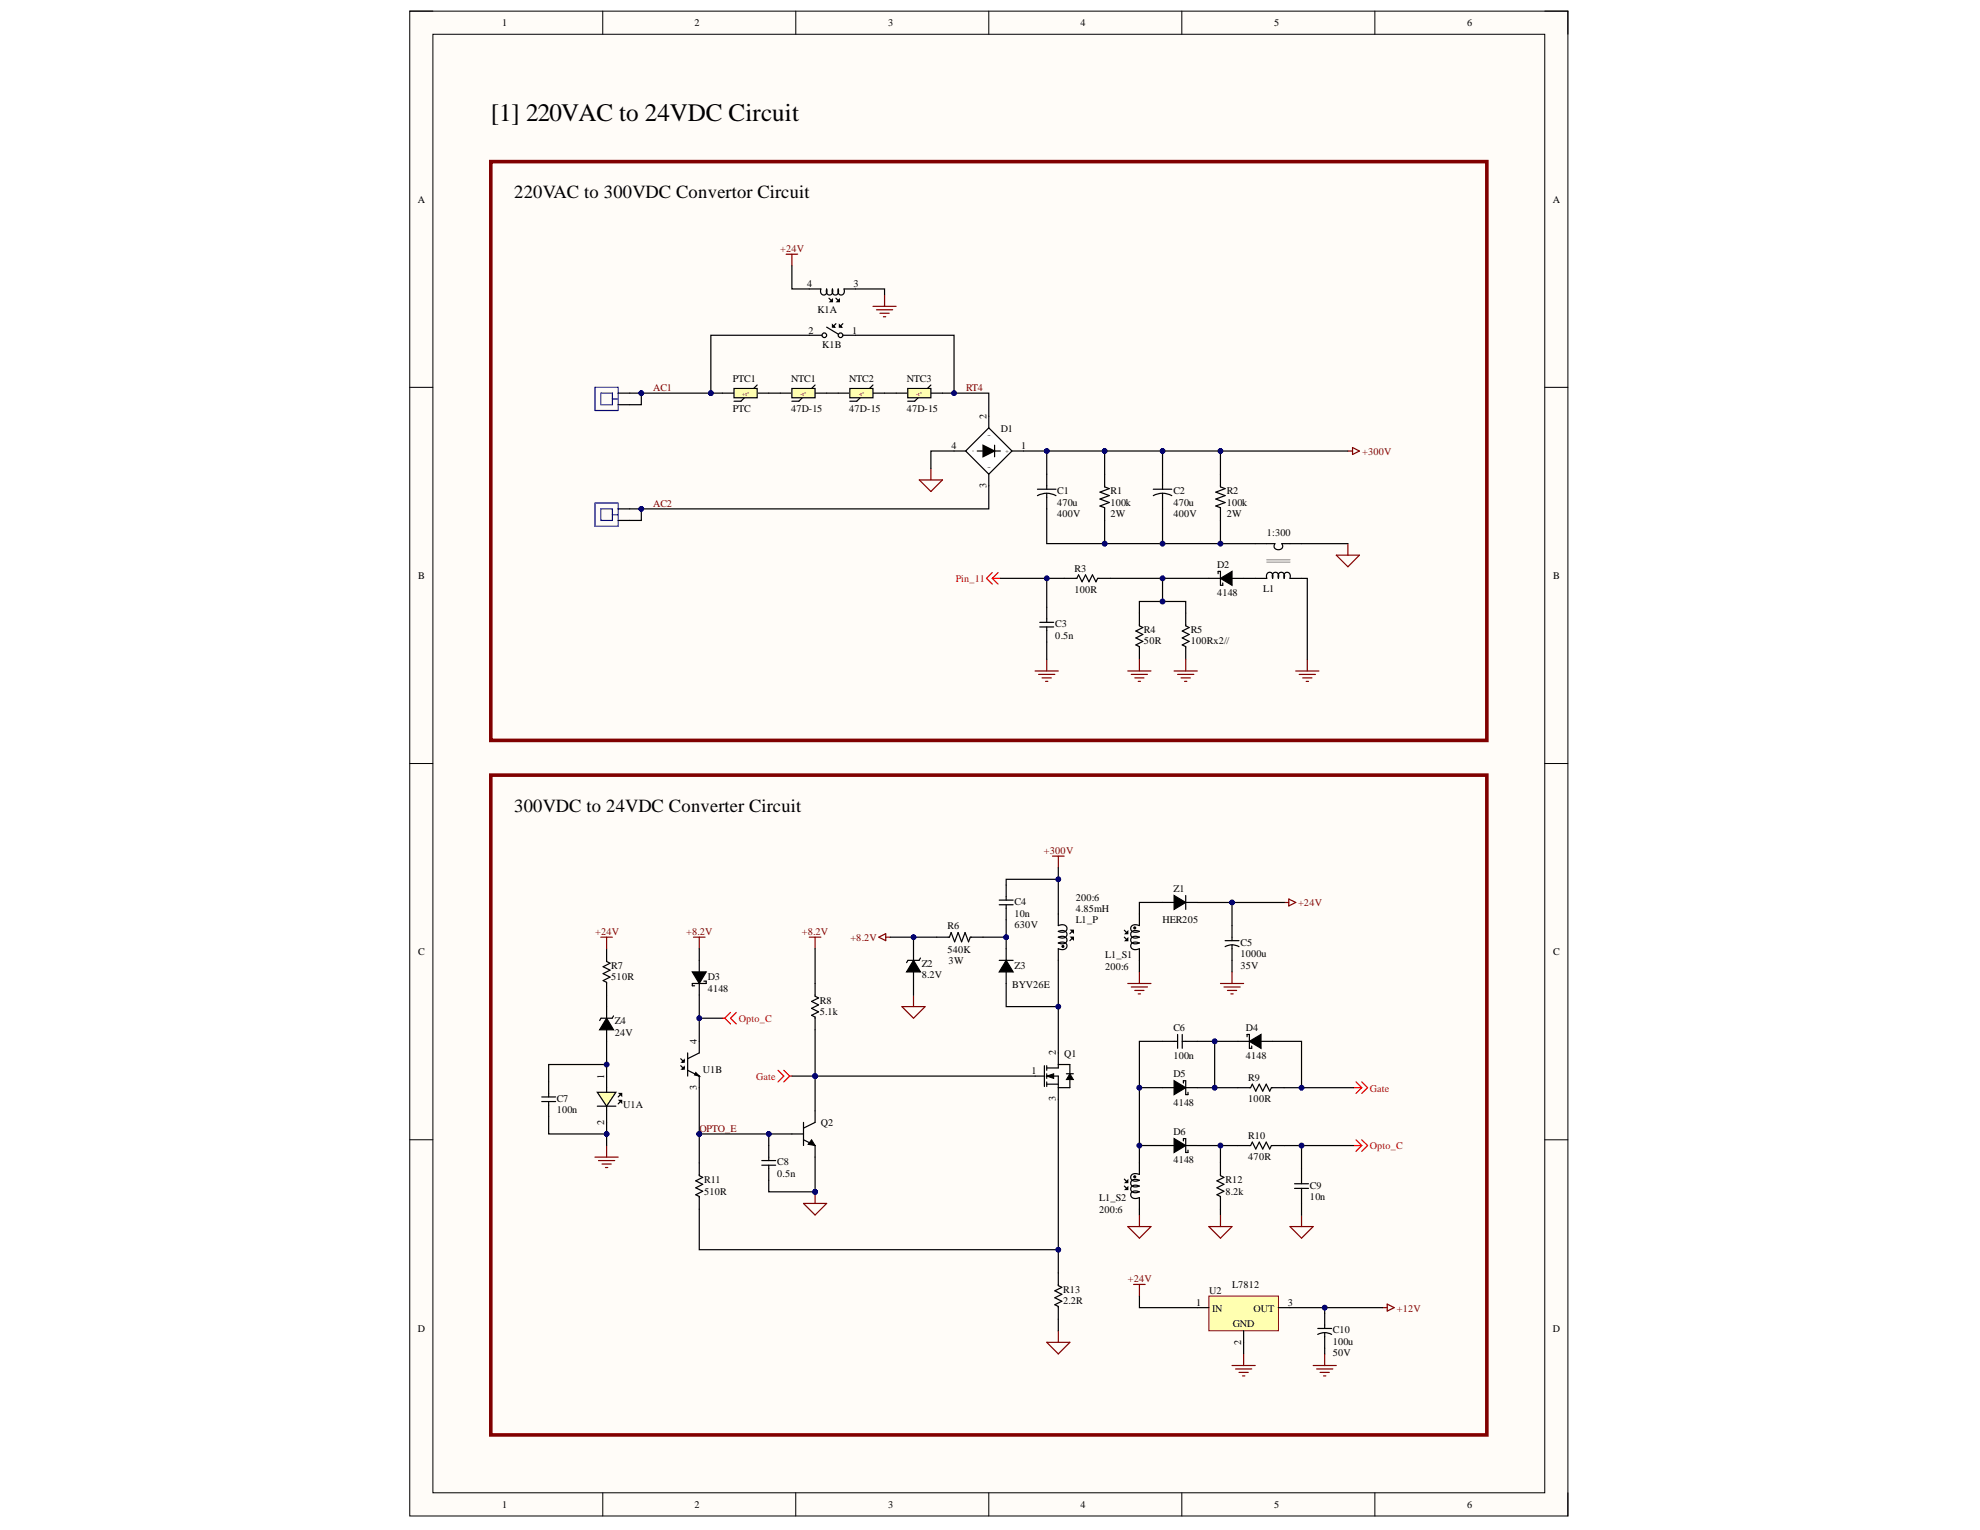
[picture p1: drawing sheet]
<svg xmlns="http://www.w3.org/2000/svg" width="279mm" height="216mm" viewBox="0 0 279 216" stroke-linecap="round" stroke-linejoin="round" font-family="sans-serif">
<defs><g id="words">
<text font-size="3.5" x="69.3" y="17.1">[1] 220VAC to 24VDC Circuit</text>
<g font-size="2.6">
<text x="72.6" y="28">220VAC to 300VDC Convertor Circuit</text>
<text x="72.6" y="114.6">300VDC to 24VDC Converter Circuit</text>
</g>
<g font-size="1.4">
<text x="70.9" y="3.7">1</text>
<text x="98" y="3.7">2</text>
<text x="125.3" y="3.7">3</text>
<text x="152.5" y="3.7">4</text>
<text x="179.8" y="3.7">5</text>
<text x="207" y="3.7">6</text>
<text x="58.9" y="28.6">A</text>
<text x="219.1" y="28.6">A</text>
<text x="113.9" y="40.5">4</text>
<text x="120.4" y="40.5">3</text>
<text x="114.1" y="47.1">2</text>
<text x="115.3" y="44.1">K1A</text>
<text x="120.2" y="47.1">1</text>
<text x="103.4" y="53.9">PTC1</text>
<text x="111.6" y="53.9">NTC1</text>
<text x="116" y="49.2">K1B</text>
<text x="119.8" y="53.9">NTC2</text>
<text x="127.9" y="53.9">NTC3</text>
<text x="103.4" y="58.1">PTC</text>
<text x="111.6" y="58.1">47D-15</text>
<text x="119.8" y="58.1">47D-15</text>
<text x="127.9" y="58.1">47D-15</text>
<text x="139.2" y="59.1" transform="rotate(-90 139.2 59.1)">2</text>
<text x="134.3" y="63.4">4</text>
<text x="141.2" y="60.9">D1</text>
<text x="144.1" y="63.4">1</text>
<text x="139.2" y="68.9" transform="rotate(-90 139.2 68.9)">3</text>
<text x="149.2" y="69.7">C1</text>
<text x="149.2" y="71.4">470u</text>
<text x="156.7" y="69.7">R1</text>
<text x="156.7" y="71.4">100k</text>
<text x="165.6" y="69.7">C2</text>
<text x="165.6" y="71.4">470u</text>
<text x="173.1" y="69.7">R2</text>
<text x="173.1" y="71.4">100k</text>
<text x="149.2" y="73">400V</text>
<text x="156.7" y="73">2W</text>
<text x="165.6" y="73">400V</text>
<text x="173.1" y="73">2W</text>
<text x="178.8" y="75.6">1:300</text>
<text x="59" y="81.7">B</text>
<text x="151.6" y="80.7">R3</text>
<text x="151.6" y="83.7">100R</text>
<text x="171.7" y="80.2">D2</text>
<text x="178.3" y="83.5">L1</text>
<text x="219.2" y="81.7">B</text>
<text x="148.9" y="88.5">C3</text>
<text x="161.4" y="89.3">R4</text>
<text x="168" y="89.3">R5</text>
<text x="171.7" y="84.1">4148</text>
<text x="148.9" y="90.2">0.5n</text>
<text x="161.4" y="90.9">50R</text>
<text x="168" y="90.9">100Rx2//</text>
<text x="165.6" y="125.9">Z1</text>
<text x="133.7" y="131.2">R6</text>
<text x="143.2" y="131">630V</text>
<text x="143.2" y="127.7">C4</text>
<text x="143.2" y="129.4">10n</text>
<text x="151.8" y="130.3">L1_P</text>
<text x="151.8" y="128.7">4.85mH</text>
<text x="151.8" y="127.1">200:6</text>
<text x="164.1" y="130.3">HER205</text>
<text x="59" y="134.8">C</text>
<text x="86.3" y="136.7">R7</text>
<text x="130.1" y="136.4">Z2</text>
<text x="130.1" y="138">8.2V</text>
<text x="133.7" y="134.4">540K</text>
<text x="133.9" y="136.1">3W</text>
<text x="143.2" y="136.7">Z3</text>
<text x="155.9" y="135.2">L1_S1</text>
<text x="155.9" y="136.9">200:6</text>
<text x="175" y="136.7">35V</text>
<text x="175" y="133.4">C5</text>
<text x="175" y="135">1000u</text>
<text x="219.2" y="134.8">C</text>
<text x="86.3" y="138.3">510R</text>
<text x="99.9" y="138.3">D3</text>
<text x="99.9" y="139.9">4148</text>
<text x="115.7" y="141.6">R8</text>
<text x="115.7" y="143.2">5.1k</text>
<text x="142.8" y="139.4">BYV26E</text>
<text x="86.8" y="144.5">Z4</text>
<text x="86.8" y="146.2">24V</text>
<text x="98.3" y="147.3" transform="rotate(-90 98.3 147.3)">4</text>
<text x="149" y="148.9" transform="rotate(-90 149 148.9)">2</text>
<text x="150.2" y="149.2">Q1</text>
<text x="165.6" y="145.5">C6</text>
<text x="165.6" y="149.4">100n</text>
<text x="175.8" y="145.5">D4</text>
<text x="175.8" y="149.4">4148</text>
<text x="78.6" y="155.5">C7</text>
<text x="85.2" y="152.2" transform="rotate(-90 85.2 152.2)">1</text>
<text x="98.3" y="153.8" transform="rotate(-90 98.3 153.8)">3</text>
<text x="99.2" y="151.4">U1B</text>
<text x="145.5" y="151.6">1</text>
<text x="149" y="155.4" transform="rotate(-90 149 155.4)">3</text>
<text x="165.6" y="152">D5</text>
<text x="176.1" y="152.5">R9</text>
<text x="176.1" y="155.5">100R</text>
<text x="78.6" y="157.1">100n</text>
<text x="85.2" y="158.7" transform="rotate(-90 85.2 158.7)">2</text>
<text x="87.9" y="156.3">U1A</text>
<text x="115.9" y="158.9">Q2</text>
<text x="165.6" y="160.2">D6</text>
<text x="165.6" y="156">4148</text>
<text x="176.1" y="160.7">R10</text>
<text x="99.4" y="166.9">R11</text>
<text x="109.7" y="164.5">C8</text>
<text x="109.7" y="166.1">0.5n</text>
<text x="165.6" y="164.1">4148</text>
<text x="172.9" y="166.9">R12</text>
<text x="176.1" y="163.7">470R</text>
<text x="184.9" y="167.7">C9</text>
<text x="99.4" y="168.6">510R</text>
<text x="155.1" y="169.5">L1_S2</text>
<text x="155.1" y="171.1">200:6</text>
<text x="172.9" y="168.6">8.2k</text>
<text x="184.9" y="169.4">10n</text>
<text x="150" y="182.5">R13</text>
<text x="150" y="184.1">2.2R</text>
<text x="168.8" y="184.2">1</text>
<text x="170.6" y="182.6">U2</text>
<text x="171.1" y="185.1">IN</text>
<text x="173.9" y="181.8">L7812</text>
<text x="176.9" y="185.1">OUT</text>
<text x="181.7" y="184.2">3</text>
<text x="58.9" y="187.9">D</text>
<text x="173.9" y="187.2">GND</text>
<text x="175.1" y="189.8" transform="rotate(-90 175.1 189.8)">2</text>
<text x="188.1" y="191.4">50V</text>
<text x="188.1" y="188.1">C10</text>
<text x="188.1" y="189.8">100u</text>
<text x="219.1" y="187.9">D</text>
<text x="70.9" y="212.8">1</text>
<text x="98" y="212.8">2</text>
<text x="125.3" y="212.8">3</text>
<text x="152.5" y="212.8">4</text>
<text x="179.8" y="212.8">5</text>
<text x="207" y="212.8">6</text>
</g>
<g font-size="1.4" fill="#800000">
<text x="110.1" y="35.6">+24V</text>
<text x="92.2" y="55.2">AC1</text>
<text x="136.3" y="55.2">RT4</text>
<text x="192.2" y="64.2">+300V</text>
<text x="92.2" y="71.5">AC2</text>
<text x="147.3" y="120.5">+300V</text>
<text x="84" y="132">+24V</text>
<text x="96.8" y="132">+8.2V</text>
<text x="113.1" y="132">+8.2V</text>
<text x="183.2" y="127.9">+24V</text>
<text x="120" y="132.8">+8.2V</text>
<text x="98.7" y="159.7">OPTO_E</text>
<text x="159.1" y="180.9">+24V</text>
<text x="197.1" y="185.1">+12V</text>
</g>
<g font-size="1.4" fill="#f00">
<text x="134.9" y="82.1">Pin_11</text>
<text x="104.3" y="144.3">Opto_C</text>
<text x="106.7" y="152.4">Gate</text>
<text x="193.3" y="154.1">Gate</text>
<text x="193.3" y="162.2">Opto_C</text>
</g>
<g font-size=".8" fill="#980000">
<text x="104.7" y="55.9">+t°</text>
<text x="113" y="55.9">-t°</text>
<text x="121.2" y="55.9">-t°</text>
<text x="129.3" y="55.9">-t°</text>
</g>
<g font-size=".8">
<text x="137.5" y="63.8" transform="rotate(-90 137.5 63.8)">-</text>
<text x="139.4" y="61.7">~</text>
<text x="141.9" y="64">+</text>
<text x="139.4" y="66.2">~</text>
</g>
</g></defs>
<path d="M57.8 1.6h163.4v212.3h-163.4z" fill-rule="evenodd" fill="#fffcf8"/>
<path d="M57.8 1.6h163.4v212.3h-163.4z" fill="none" stroke="#000" stroke-width=".14"/>
<path d="M61.1 4.8h156.9v205.8h-156.9z" fill-rule="evenodd" fill="#fffcf8"/>
<g fill="none" stroke="#000" stroke-width=".14">
<path d="M57.8 1.6h3.3M61.1 4.8h156.9v205.8h-156.9zM85.1 1.6v3.2M112.3 1.6v3.2M139.5 1.6v3.2M166.8 1.6v3.2M194 1.6v3.2M218 1.6h3.2v3.2M57.8 54.7h3.3M218 54.7h3.2M57.8 107.7h3.3M218 107.7h3.2"/>
<path d="M147.7 151.8l1-.3v.7zM151 151.5l.5 .8h-1zM57.8 160.8h3.3M114.5 160.8l.5 .8-1-.1zM218 160.8h3.2M85.1 210.6v3.3M112.3 210.6v3.3M139.5 210.6v3.3M166.8 210.6v3.3M194 210.6v3.3M221.2 210.6v3.3"/>
<circle cx="150" cy="133.6" r=".15"/>
<circle cx="160.1" cy="130.9" r=".15"/>
<circle cx="160.1" cy="166.1" r=".15"/>
</g>
<path d="M97.7 137.1h2l-1 1.7zM128.9 135.5l1 1.6h-2zM142 135.5l1 1.6h-2zM151.1 131.3h.4v.3zM151.1 132.2h.4v.4zM158.8 132.7l.3-.3v.3zM158.8 131.8l.3-.4v.4zM147.7 151.8l1-.3v.7zM151 151.5l.5 .8h-1zM114.5 160.8l.5 .8-1-.1zM158.8 167.9l.3-.4v.4zM158.8 166.9l.3-.4v.4z" fill="#000"/>
<g fill="none" stroke="#000" stroke-width=".17">
<path d="M97.7 137.1h2l-1 1.7zM98.7 135.5v1.6M98.7 138.8v1.6M99.3 138.5h.4v.3h-2v.3h.3M115 138.8v1.8l.5 .2-1 .5 1 .5-1 .5 1 .5-1 .5 .5 .2v1.8M128.9 135.5l1 1.6h-2zM128.9 133.9v1.6M128.9 137.1v1.7M129.9 135.2l-.2 .3h-1.6l-.2 .3M132.2 132.2h1.8l.2-.6 .5 1.3 .5-1.3 .5 1.3 .5-1.3 .5 1.3 .2-.7h1.8M141 127h2M141 127.7h2"/>
<path d="M141 135.5h2M142 135.5l1 1.6h-2zM142 124.9v2.1M142 127.7v2.1M142 133.9v1.6M142 137.1v1.7M149.3 129v1.6a.74 .74 0 0 1 1.3 .4 .74 .74 0 0 1-1.3 .4h.2a.66 .66 0 0 1 .7-.1 .66 .66 0 0 1 .3 .7l-.1 .2-.3 .2-.8-.2a.74 .74 0 0 1 1.3 .5l-.2 .3-.2 .1h-.9a.74 .74 0 0 1 1.3 .4 .74 .74 0 0 1-1.3 .4v1.6M151.1 131.3h.4v.3zM151.1 132.2h.4v.4zM151.3 131.4l-.3 .4M151.3 132.4l-.3 .3M158.7 132.2l.3 .4"/>
<path d="M158.7 131.3l.3 .3M158.8 132.7l.3-.3v.3zM158.8 131.8l.3-.4v.4zM160.8 129v1.6a.74 .74 0 0 0-1.2 .4 .74 .74 0 0 0 1.2 .4h-.2a.66 .66 0 0 0-.7-.1 .66 .66 0 0 0-.3 .7l.1 .2 .3 .2 .8-.2a.74 .74 0 0 0-1.2 .5l.1 .3 .2 .1h.9a.74 .74 0 0 0-1.2 .4 .74 .74 0 0 0 1.2 .4v1.6M113.4 158.4v3.2M115 156.8v1.6l-1.6 .8M146.1 151.8h1.3M147.4 150.4v2.9M147.7 151.8h1.6v3.3M147.7 153h1.6M147.7 150.4v.6M147.7 151.5v.7"/>
<path d="M147.7 152.7v.6M149.3 148.6v2.1h-1.6M149.3 150.2h1.7v1.3M150.5 151.5h1M151 152.3v1.2h-1.7M111.7 160h1.7M113.4 160.8l1.6 .8v1.7M149.3 179.6v1.8l.5 .3-.9 .4 .9 .5-.9 .5 .9 .5-.9 .5 .4 .3v1.8M158.7 167.4l.3 .3M158.7 166.4l.3 .3M158.8 167.9l.3-.4v.4zM158.8 166.9l.3-.4v.4z"/>
<path d="M160.8 164.1v1.6h-.2a.66 .66 0 0 0-.7-.1 .66 .66 0 0 0-.3 .7l.1 .2 .3 .2 .8-.2a.74 .74 0 0 0-1.2 .5l.1 .3 .2 .2 .9-.1a.74 .74 0 0 0-1.2 .4 .74 .74 0 0 0 1.2 .4 .73 .73 0 0 0-.8-.2 .73 .73 0 0 0-.4 .7l.1 .2 .2 .2h.5l.4-.1v1.6"/>
</g>
<g fill="#000">
<circle cx="150" cy="133.6" r=".15"/>
<circle cx="160.1" cy="130.9" r=".15"/>
<circle cx="160.1" cy="166.1" r=".15"/>
</g>
<path d="M148.5 120.8h1.7M149.3 120.8v1.6M127.3 142h3.2l-1.6 1.7zM128.9 140.4v1.6M113.4 169.8h3.2l-1.6 1.7zM115 168.2v1.6M147.7 189.4h3.3l-1.7 1.7zM149.3 187.8v1.6" fill="none" stroke="#800000" stroke-width=".17"/>
<circle cx="115" cy="168.2" r=".33" fill="#000080"/>
<circle cx="115" cy="168.2" r=".33" fill="none" stroke="#000080" stroke-width=".14"/>
<path d="M85.6 151.8v1.7M85.6 156.8v1.6M98.7 164.1v1.8l.5 .2-1 .5 1 .5-1 .5 1 .5-1 .5 .5 .2v1.8M107.5 163.8h2M107.5 164.4h2M108.5 161.6v2.2M108.5 164.4v2.1" fill="none" stroke="#000" stroke-width=".17"/>
<path d="M84.3 154.1h2.6l-1.3 2z" fill="#ffffb0"/>
<g fill="none" stroke="#000" stroke-width=".17">
<path d="M85.6 133.9v1.8l.5 .2-1 .5 1 .5-1 .5 1 .5-1 .5 .5 .2v1.8M164 127.3h1.7M165.7 126.4l1.6 .9-1.6 1zM167.3 126.4v1.9M167.3 127.3h1.7M172.9 133.6a2.01 2.01 0 0 1 1.9 0M172.9 132.7h1.9M173.9 130.6v2.1M173.9 133.4v2.1M76.4 154.8h2M76.4 155.4h2M77.4 152.7v2.1"/>
<path d="M77.4 155.4v2.2M84.3 154.1h2.6l-1.3 2zM84.3 156.1h2.6M85.6 143.7l1 1.6h-2zM85.6 142v1.7M85.6 145.3v1.6M85.6 153.5v.6M85.6 156.1v.7M86.6 143.4l-.2 .3h-1.6l-.2 .3M87.4 154.3h.3v.3zM87.4 155.3h.3v.3zM87.6 154.5l-.4 .3"/>
<path d="M87.6 155.4l-.4 .4M96.1 150.4l.3 .3M96.1 149.4l.3 .3M96.2 150.9l.3-.4v.4zM96.2 149.9l.3-.3v.3zM97 151l1.7 .8v1.7M97 148.6v3.2M98.2 151.4l.5 .4-.7-.1zM98.7 146.9v1.7l-1.7 .8M164 153.5h1.7M164 146.9h2.2M165.7 152.5l1.6 1-1.6 1z"/>
<path d="M166.2 146v1.9M166.8 146.9h2.2M166.8 146v1.9M167 152.8v-.3h.3v2h.3v-.4M167.3 153.5h1.7M174.7 153.5h1.8l.2-.5 .5 1 .5-1 .5 1 .5-1 .5 1 .2-.5h1.8M174.7 146.9h1.6M176 146.3v-.3h.3v1.9h.3v-.3M176.3 146.9l1.6-.9v1.9zM177.9 146.9h1.7M164 161.6h1.7M165.7 160.7l1.6 .9-1.6 1z"/>
<path d="M167 161v-.3h.3v1.9h.3v-.3M167.3 161.6h1.7M172.2 164.1v1.8l.5 .2-1 .5 1 .5-1 .5 1 .5-1 .5 .5 .2v1.8M174.7 161.7h1.8l.2-.5 .5 .9 .5-.9 .5 .9 .5-.9 .5 .9 .2-.4h1.8M182.7 167h1.9M182.7 167.7h1.9M183.7 164.9v2.1M183.7 167.7v2.1"/>
</g>
<path d="M165.7 126.4l1.6 .9-1.6 1zM85.6 143.7l1 1.6h-2zM87.4 154.3h.3v.3zM87.4 155.3h.3v.3zM96.2 150.9l.3-.4v.4zM96.2 149.9l.3-.3v.3zM98.2 151.4l.5 .4-.7-.1zM165.7 152.5l1.6 1-1.6 1zM176.3 146.9l1.6-.9v1.9zM165.7 160.7l1.6 .9-1.6 1z" fill="#000"/>
<g fill="none" stroke="#800000" stroke-width=".17">
<path d="M84.8 132.2h1.6M85.6 132.2v1.7M97.9 132.2h1.6M98.7 132.2v1.7M114.2 132.2h1.6M115 132.2v1.7M159.1 138.8h3.3M159.6 139.3h2.3M160.1 139.8h1.3M160.8 137.1v1.7M172.2 138.8h3.3M172.7 139.3h2.3"/>
<path d="M173.2 139.8h1.3M173.9 137.2v1.6M160.6 140.2h.3M173.7 140.2h.3M84 163.3h3.2M84.5 163.8h2.2M84.9 164.3h1.3M85.4 164.8h.4M85.6 161.6v1.7M159.1 173.1h3.3l-1.6 1.6zM160.8 171.5v1.6M170.6 173.1h3.3l-1.7 1.6z"/>
<path d="M172.2 171.5v1.6M182 173.1h3.3l-1.6 1.6zM183.7 171.5v1.6"/>
</g>
<circle cx="98.7" cy="160" r=".33" fill="#000080"/>
<circle cx="98.7" cy="160" r=".33" fill="none" stroke="#000080" stroke-width=".14"/>
<g fill="none" stroke="#f00" stroke-width=".17">
<path d="M101.9 143.7h.4M102.3 143.7l.8 .8M103.1 142.9l-.8 .8M103.9 142.9l-.8 .8 .8 .8M109.8 151l.8 .8-.8 .9M110.6 151l.8 .8M111.4 151.8l-.8 .9M111.4 151.8h.3M191 153.5h1.2M191.3 152.7l.9 .8M192.2 153.5l-.9 .8M192.2 152.7l.8 .8-.8 .8"/>
<path d="M191 161.7h1.2M191.3 160.8l.9 .9M192.2 161.7l-.9 .8M192.2 160.8l.8 .9-.8 .8"/>
</g>
<path d="M170.6 182.9h9.8v4.9h-9.8z" fill-rule="evenodd" fill="#ffffb0"/>
<path d="M170.6 182.9h9.8v4.9h-9.8z" fill="none" stroke="#800000" stroke-width=".14"/>
<path d="M169 184.5h1.6M175.5 187.8v1.6M180.4 184.5h1.6M185.9 188.3a2.03 2.03 0 0 1 2 0M186 187.5h1.9M186.9 185.3v2.2M186.9 188.1v2.1" fill="none" stroke="#000" stroke-width=".17"/>
<path d="M160 181.2h1.6M160.8 181.2v1.7M173.9 192.7h3.2M174.3 193.2h2.3M174.8 193.7h1.3M175.3 194.2h.4M175.5 191.1v1.6M185.3 192.7h3.3M185.8 193.2h2.3M186.3 193.7h1.3M186.8 194.2h.3M186.9 191.1v1.6" fill="none" stroke="#800000" stroke-width=".17"/>
<path d="M136.3 63.6l3.2-3.2 3.3 3.2-3.3 3.3z" fill-rule="evenodd" fill="#fff"/>
<g fill="none" stroke="#000" stroke-width=".17">
<path d="M87.2 57.1h1.7M87.2 55.5h1.7M110.1 55.5h1.6M114.2 40.8h1.6a.52 .52 0 0 0 .1 .7 .52 .52 0 0 0 .7 0 .52 .52 0 0 0 0-.7 .51 .51 0 0 0 .1 .7 .51 .51 0 0 0 .7 0l.1-.3v-.4a.52 .52 0 0 0 0 .7 .52 .52 0 0 0 .7 0 .52 .52 0 0 0 .1-.7 .51 .51 0 0 0 0 .7 .51 .51 0 0 0 .7 0l.1-.3v-.4h1.6M114.2 47.3h1.8M115 55.5h1.6M115 54.3l-2.3 2.3h-1M116.6 46.2l1.7 .9M117 42.1l.3 .3M117.1 42.6l.4-.4v.4zM117.5 45.8l.3 .4h-.3zM118 42.1l.3 .3"/>
<path d="M118 45.7l-.4 .3M118.1 42.6l.3-.4v.4zM118.4 45.8l.4 .4h-.4zM118.9 47.3h1.8M118.9 45.7l-.3 .3M139.5 58.7v1.7M87.2 73.4h1.7M87.2 71.8h1.7M134.6 63.6h1.7M136.3 63.6l3.2-3.2 3.3 3.2-3.3 3.3zM137.9 63.6h3.3M138.7 62.8l1.6 .8-1.6 .9z"/>
<path d="M139.5 66.9v1.6M140.3 62.8v1.7M142.8 63.6h1.6M146.4 69.9a2.7 2.7 0 0 1 2.6 0M146.4 69h2.6M147.7 66.9v2.1M147.7 69.7v2.1M155.9 66.9v1.8l.6 .3-1.3 .4 1.3 .5-1.3 .5 1.3 .5-1.3 .5 .7 .2v1.8M162.7 69.9a2.69 2.69 0 0 1 2.7 0M162.7 69h2.7M164 66.9v2.1M164 69.7v2.1"/>
<path d="M172.2 66.9v1.8l.7 .3-1.3 .4 1.3 .5-1.3 .5 1.3 .5-1.3 .5 .6 .2v1.8M177.1 76.7h2.8a.6 .6 0 0 0 .2 .8 .6 .6 0 0 0 .9-.2v-.3l-.1-.3h2.8M146.7 87.8h2M146.7 88.5h2M147.7 85.7v2.1M147.7 88.5v2.1M150.2 81.6h1.8l.2-.5 .5 1 .5-1 .5 1 .5-1 .4 1 .3-.5h1.8M160.8 86.5v1.8l.5 .3-1 .4 1 .5-1 .5 1 .5-1 .5 .5 .2v1.8M167.3 86.5v1.8l.5 .3-1 .4 1 .5-1 .5 1 .5-1 .5 .5 .2v1.8M170.6 81.6h1.6M171.9 81v-.4h.3v2h.3v-.3M172.2 81.6l1.7-1v2z"/>
<path d="M173.9 81.6h1.6M177.1 81.6h1.7a.53 .53 0 0 1 0-.6 .53 .53 0 0 1 .6-.2l.2 .4v.4a.51 .51 0 0 1 0-.7 .51 .51 0 0 1 .7 0l.1 .3v.4a.52 .52 0 0 1 0-.7 .52 .52 0 0 1 .7 0l.2 .3-.1 .4a.53 .53 0 0 1 0-.6 .53 .53 0 0 1 .7-.2l.2 .4-.1 .4h1.7"/>
<circle cx="116.3" cy="47.3" r=".33"/>
<circle cx="118.6" cy="47.3" r=".33"/>
</g>
<g fill="#000">
<path d="M117.1 42.6l.4-.4v.4zM117.5 45.8l.3 .4h-.3zM118.1 42.6l.3-.4v.4zM118.4 45.8l.4 .4h-.4zM172.2 81.6l1.7-1v2z"/>
<path d="M138.7 62.8l1.6 .8-1.6 .9z" fill-rule="evenodd"/>
</g>
<g fill="none" stroke="#800000" stroke-width=".17">
<path d="M110.9 35.9h1.7M111.7 35.9v1.6M123.2 43.2h3.3M123.7 43.7h2.3M124.2 44.2h1.3M124.7 44.7h.3M124.8 41.6v1.6M129.7 67.7h3.3l-1.6 1.7zM131.4 66.1v1.6M188.6 78.3h3.2l-1.6 1.7zM190.2 76.7v1.6M146.1 94.7h3.2"/>
<path d="M146.6 95.2h2.2M147 95.7h1.4M147.5 96.1h.4M147.7 93v1.7M159.1 94.7h3.3M159.6 95.2h2.3M160.1 95.7h1.3M160.6 96.1h.3M160.8 93v1.7M165.7 94.7h3.3M166.2 95.2h2.3M166.7 95.7h1.3"/>
<path d="M167.2 96.1h.3M167.3 93v1.7M182.8 94.7h3.3M183.3 95.2h2.3M183.8 95.7h1.3M184.3 96.2h.3M184.5 93v1.7"/>
</g>
<path d="M84 54.7h3.2v3.2h-3.2zM84.8 55.5h1.6v1.6h-1.6zM86.4 56.3h.8M84 71h3.2v3.3h-3.2zM84.8 71.8h1.6v1.6h-1.6zM86.4 72.6h.8" fill="none" stroke="#00f" stroke-width=".17"/>
<path d="M178.8 79.3h3.2M178.8 79h3.2" fill="none" stroke="#999" stroke-width=".17"/>
<path d="M69.3 22.8h140.5v81.7h-140.5zM69.3 109.4h140.5v93.1h-140.5z" fill="none" stroke="#800000" stroke-width=".51"/>
<path d="M111.7 54.8h3.3v1.3h-3.3z" fill-rule="evenodd" fill="#ffffb0"/>
<path d="M101.9 55.5h1.7M106.8 55.5h1.7M106.8 54.3l-2.2 2.3h-1M111.7 54.8h3.3v1.3h-3.3z" fill="none" stroke="#000" stroke-width=".17"/>
<path d="M103.6 54.8h3.2v1.3h-3.2z" fill-rule="evenodd" fill="#ffffb0"/>
<path d="M103.6 54.8h3.2v1.3h-3.2zM118.3 55.5h1.6M123.2 55.5h1.6M123.2 54.3l-2.3 2.3h-1" fill="none" stroke="#000" stroke-width=".17"/>
<path d="M119.9 54.8h3.3v1.3h-3.3z" fill-rule="evenodd" fill="#ffffb0"/>
<path d="M119.9 54.8h3.3v1.3h-3.3zM126.5 55.5h1.6M131.4 55.5h1.6M131.4 54.3l-2.3 2.3h-1" fill="none" stroke="#000" stroke-width=".17"/>
<path d="M128.1 54.8h3.3v1.3h-3.3z" fill-rule="evenodd" fill="#ffffb0"/>
<path d="M128.1 54.8h3.3v1.3h-3.3zM142 138.8v3.2h7.3" fill="none" stroke="#000" stroke-width=".17"/>
<path d="M190.2 63.6h.7M190.9 63.2l.9 .4-.9 .5zM124 132.2l1-.4v.9zM125 132.2h.6M181.2 127.4h.7M181.9 126.9l.9 .5-.9 .4zM195.1 184.5h.7M195.8 184l.9 .5-.9 .5z" fill="none" stroke="#800000" stroke-width=".17"/>
<path d="M140 81.6l.8 .8M140 80.8l-.8 .8 .8 .8M140 81.6h1.2M140.8 80.8l-.8 .8" fill="none" stroke="#f00" stroke-width=".17"/>
<circle cx="149.3" cy="142" r=".33" fill="#000080"/>
<circle cx="149.3" cy="142" r=".33" fill="none" stroke="#000080" stroke-width=".14"/>
<path d="M149.3 124.1h-7.3v.8" fill="none" stroke="#000" stroke-width=".17"/>
<circle cx="149.3" cy="124.1" r=".33" fill="#000080"/>
<circle cx="149.3" cy="124.1" r=".33" fill="none" stroke="#000080" stroke-width=".14"/>
<path d="M132.2 132.2h-3.3v1.7M149.3 186.2v1.6" fill="none" stroke="#000" stroke-width=".17"/>
<circle cx="128.9" cy="132.2" r=".33" fill="#000080"/>
<circle cx="128.9" cy="132.2" r=".33" fill="none" stroke="#000080" stroke-width=".14"/>
<path d="M128.9 138.8v1.6M138.7 132.2h3.3" fill="none" stroke="#000" stroke-width=".17"/>
<circle cx="142" cy="132.2" r=".33" fill="#000080"/>
<circle cx="142" cy="132.2" r=".33" fill="none" stroke="#000080" stroke-width=".14"/>
<path d="M108.5 166.5v1.7h6.5" fill="none" stroke="#000" stroke-width=".17"/>
<circle cx="115" cy="168.2" r=".33" fill="#000080"/>
<circle cx="115" cy="168.2" r=".33" fill="none" stroke="#000080" stroke-width=".14"/>
<path d="M98.7 160v4.1" fill="none" stroke="#000" stroke-width=".17"/>
<circle cx="98.7" cy="160" r=".33" fill="#000080"/>
<circle cx="98.7" cy="160" r=".33" fill="none" stroke="#000080" stroke-width=".14"/>
<path d="M98.7 133.9v1.6M115 133.9v4.9M85.6 150.2h-8.2v2.5M85.6 140.4v1.6" fill="none" stroke="#000" stroke-width=".17"/>
<circle cx="85.6" cy="150.2" r=".33" fill="#000080"/>
<circle cx="85.6" cy="150.2" r=".33" fill="none" stroke="#000080" stroke-width=".14"/>
<path d="M77.4 157.6v2.4h8.2" fill="none" stroke="#000" stroke-width=".17"/>
<circle cx="85.6" cy="160" r=".33" fill="#000080"/>
<circle cx="85.6" cy="160" r=".33" fill="none" stroke="#000080" stroke-width=".14"/>
<path d="M160.8 170.6v.9M164 161.6h-3.2v2.5" fill="none" stroke="#000" stroke-width=".17"/>
<circle cx="160.8" cy="161.6" r=".33" fill="#000080"/>
<circle cx="160.8" cy="161.6" r=".33" fill="none" stroke="#000080" stroke-width=".14"/>
<path d="M172.2 161.6v2.5" fill="none" stroke="#000" stroke-width=".17"/>
<circle cx="172.2" cy="161.6" r=".33" fill="#000080"/>
<circle cx="172.2" cy="161.6" r=".33" fill="none" stroke="#000080" stroke-width=".14"/>
<path d="M172.2 170.6v.9M181.2 161.7h2.5v3.2M183.7 169.8v1.7" fill="none" stroke="#000" stroke-width=".17"/>
<circle cx="183.7" cy="161.7" r=".33" fill="#000080"/>
<circle cx="183.7" cy="161.7" r=".33" fill="none" stroke="#000080" stroke-width=".14"/>
<path d="M164 153.5h-3.2v8.1" fill="none" stroke="#000" stroke-width=".17"/>
<circle cx="160.8" cy="161.6" r=".33" fill="#000080"/>
<circle cx="160.8" cy="161.6" r=".33" fill="none" stroke="#000080" stroke-width=".14"/>
<circle cx="160.8" cy="153.5" r=".33" fill="#000080"/>
<circle cx="160.8" cy="153.5" r=".33" fill="none" stroke="#000080" stroke-width=".14"/>
<path d="M164 146.9h-3.2v6.6" fill="none" stroke="#000" stroke-width=".17"/>
<circle cx="160.8" cy="153.5" r=".33" fill="#000080"/>
<circle cx="160.8" cy="153.5" r=".33" fill="none" stroke="#000080" stroke-width=".14"/>
<path d="M171.4 146.9v6.6" fill="none" stroke="#000" stroke-width=".17"/>
<circle cx="171.4" cy="153.5" r=".33" fill="#000080"/>
<circle cx="171.4" cy="153.5" r=".33" fill="none" stroke="#000080" stroke-width=".14"/>
<circle cx="171.4" cy="146.9" r=".33" fill="#000080"/>
<circle cx="171.4" cy="146.9" r=".33" fill="none" stroke="#000080" stroke-width=".14"/>
<path d="M179.6 146.9h4.1v6.6h-2.5" fill="none" stroke="#000" stroke-width=".17"/>
<circle cx="183.7" cy="153.5" r=".33" fill="#000080"/>
<circle cx="183.7" cy="153.5" r=".33" fill="none" stroke="#000080" stroke-width=".14"/>
<path d="M160.8 135.5v1.6M164 127.3h-3.2v1.7M169 127.4h4.9v3.2" fill="none" stroke="#000" stroke-width=".17"/>
<circle cx="173.9" cy="127.4" r=".33" fill="#000080"/>
<circle cx="173.9" cy="127.4" r=".33" fill="none" stroke="#000080" stroke-width=".14"/>
<path d="M173.9 135.5v1.7M183.7 153.5h7.3" fill="none" stroke="#000" stroke-width=".17"/>
<circle cx="183.7" cy="153.5" r=".33" fill="#000080"/>
<circle cx="183.7" cy="153.5" r=".33" fill="none" stroke="#000080" stroke-width=".14"/>
<path d="M183.7 161.7h7.3" fill="none" stroke="#000" stroke-width=".17"/>
<circle cx="183.7" cy="161.7" r=".33" fill="#000080"/>
<circle cx="183.7" cy="161.7" r=".33" fill="none" stroke="#000080" stroke-width=".14"/>
<path d="M115 163.3v4.9" fill="none" stroke="#000" stroke-width=".17"/>
<circle cx="115" cy="168.2" r=".33" fill="#000080"/>
<circle cx="115" cy="168.2" r=".33" fill="none" stroke="#000080" stroke-width=".14"/>
<path d="M108.5 160v1.6" fill="none" stroke="#000" stroke-width=".17"/>
<circle cx="108.5" cy="160" r=".33" fill="#000080"/>
<circle cx="108.5" cy="160" r=".33" fill="none" stroke="#000080" stroke-width=".14"/>
<path d="M98.7 143.7h3.2" fill="none" stroke="#000" stroke-width=".17"/>
<circle cx="98.7" cy="143.7" r=".33" fill="#000080"/>
<circle cx="98.7" cy="143.7" r=".33" fill="none" stroke="#000080" stroke-width=".14"/>
<path d="M149.3 155.1v21.2h-50.6v-5.7" fill="none" stroke="#000" stroke-width=".17"/>
<circle cx="149.3" cy="176.4" r=".33" fill="#000080"/>
<circle cx="149.3" cy="176.4" r=".33" fill="none" stroke="#000080" stroke-width=".14"/>
<path d="M115 151.8v5" fill="none" stroke="#000" stroke-width=".17"/>
<circle cx="115" cy="151.8" r=".33" fill="#000080"/>
<circle cx="115" cy="151.8" r=".33" fill="none" stroke="#000080" stroke-width=".14"/>
<path d="M115 145.3v6.5" fill="none" stroke="#000" stroke-width=".17"/>
<circle cx="115" cy="151.8" r=".33" fill="#000080"/>
<circle cx="115" cy="151.8" r=".33" fill="none" stroke="#000080" stroke-width=".14"/>
<path d="M125.6 132.2h3.3" fill="none" stroke="#000" stroke-width=".17"/>
<circle cx="128.9" cy="132.2" r=".33" fill="#000080"/>
<circle cx="128.9" cy="132.2" r=".33" fill="none" stroke="#000080" stroke-width=".14"/>
<path d="M149.3 176.3v3.3" fill="none" stroke="#000" stroke-width=".17"/>
<circle cx="149.3" cy="176.4" r=".33" fill="#000080"/>
<circle cx="149.3" cy="176.4" r=".33" fill="none" stroke="#000080" stroke-width=".14"/>
<path d="M160.8 182.9v1.6h8.2M175.5 189.4v1.7M182 184.5h4.9v.8" fill="none" stroke="#000" stroke-width=".17"/>
<circle cx="186.9" cy="184.5" r=".33" fill="#000080"/>
<circle cx="186.9" cy="184.5" r=".33" fill="none" stroke="#000080" stroke-width=".14"/>
<path d="M186.9 190.2v.9M186.9 184.5h8.2" fill="none" stroke="#000" stroke-width=".17"/>
<circle cx="186.9" cy="184.5" r=".33" fill="#000080"/>
<circle cx="186.9" cy="184.5" r=".33" fill="none" stroke="#000080" stroke-width=".14"/>
<path d="M114.2 47.3h-13.9v8.2" fill="none" stroke="#000" stroke-width=".17"/>
<circle cx="100.3" cy="55.5" r=".33" fill="#000080"/>
<circle cx="100.3" cy="55.5" r=".33" fill="none" stroke="#000080" stroke-width=".14"/>
<path d="M120.7 47.3h13.9v8.2h-1.6" fill="none" stroke="#000" stroke-width=".17"/>
<circle cx="134.6" cy="55.5" r=".33" fill="#000080"/>
<circle cx="134.6" cy="55.5" r=".33" fill="none" stroke="#000080" stroke-width=".14"/>
<path d="M134.6 55.5h4.9v3.2" fill="none" stroke="#000" stroke-width=".17"/>
<circle cx="134.6" cy="55.5" r=".33" fill="#000080"/>
<circle cx="134.6" cy="55.5" r=".33" fill="none" stroke="#000080" stroke-width=".14"/>
<path d="M134.6 63.6h-3.2v2.5M144.4 63.6h3.3v3.3" fill="none" stroke="#000" stroke-width=".17"/>
<circle cx="147.7" cy="63.6" r=".33" fill="#000080"/>
<circle cx="147.7" cy="63.6" r=".33" fill="none" stroke="#000080" stroke-width=".14"/>
<path d="M147.7 63.6h8.2v3.3" fill="none" stroke="#000" stroke-width=".17"/>
<circle cx="147.7" cy="63.6" r=".33" fill="#000080"/>
<circle cx="147.7" cy="63.6" r=".33" fill="none" stroke="#000080" stroke-width=".14"/>
<circle cx="155.9" cy="63.6" r=".33" fill="#000080"/>
<circle cx="155.9" cy="63.6" r=".33" fill="none" stroke="#000080" stroke-width=".14"/>
<path d="M155.9 63.6h8.1v3.3" fill="none" stroke="#000" stroke-width=".17"/>
<circle cx="164" cy="63.6" r=".33" fill="#000080"/>
<circle cx="164" cy="63.6" r=".33" fill="none" stroke="#000080" stroke-width=".14"/>
<circle cx="155.9" cy="63.6" r=".33" fill="#000080"/>
<circle cx="155.9" cy="63.6" r=".33" fill="none" stroke="#000080" stroke-width=".14"/>
<path d="M164 71.8v4.9h-8.1" fill="none" stroke="#000" stroke-width=".17"/>
<circle cx="155.9" cy="76.7" r=".33" fill="#000080"/>
<circle cx="155.9" cy="76.7" r=".33" fill="none" stroke="#000080" stroke-width=".14"/>
<circle cx="164" cy="76.7" r=".33" fill="#000080"/>
<circle cx="164" cy="76.7" r=".33" fill="none" stroke="#000080" stroke-width=".14"/>
<path d="M172.2 73.4v3.3h-8.2" fill="none" stroke="#000" stroke-width=".17"/>
<circle cx="164" cy="76.7" r=".33" fill="#000080"/>
<circle cx="164" cy="76.7" r=".33" fill="none" stroke="#000080" stroke-width=".14"/>
<circle cx="172.2" cy="76.7" r=".33" fill="#000080"/>
<circle cx="172.2" cy="76.7" r=".33" fill="none" stroke="#000080" stroke-width=".14"/>
<path d="M164 63.6h8.2v3.3" fill="none" stroke="#000" stroke-width=".17"/>
<circle cx="172.2" cy="63.6" r=".33" fill="#000080"/>
<circle cx="172.2" cy="63.6" r=".33" fill="none" stroke="#000080" stroke-width=".14"/>
<circle cx="164" cy="63.6" r=".33" fill="#000080"/>
<circle cx="164" cy="63.6" r=".33" fill="none" stroke="#000080" stroke-width=".14"/>
<path d="M111.7 37.5v3.3h2.5M88.9 55.5h1.6M120.7 40.8h4.1v.8" fill="none" stroke="#000" stroke-width=".17"/>
<circle cx="90.5" cy="55.5" r=".33" fill="#000080"/>
<circle cx="90.5" cy="55.5" r=".33" fill="none" stroke="#000080" stroke-width=".14"/>
<path d="M88.9 71.8h1.6" fill="none" stroke="#000" stroke-width=".17"/>
<circle cx="90.5" cy="71.8" r=".33" fill="#000080"/>
<circle cx="90.5" cy="71.8" r=".33" fill="none" stroke="#000080" stroke-width=".14"/>
<path d="M139.5 68.5v3.3h-49v1.6h-1.6" fill="none" stroke="#000" stroke-width=".17"/>
<circle cx="90.5" cy="71.8" r=".33" fill="#000080"/>
<circle cx="90.5" cy="71.8" r=".33" fill="none" stroke="#000080" stroke-width=".14"/>
<path d="M147.7 71.8v4.9h8.2v-3.3" fill="none" stroke="#000" stroke-width=".17"/>
<circle cx="155.9" cy="76.7" r=".33" fill="#000080"/>
<circle cx="155.9" cy="76.7" r=".33" fill="none" stroke="#000080" stroke-width=".14"/>
<path d="M172.2 76.7h4.9" fill="none" stroke="#000" stroke-width=".17"/>
<circle cx="172.2" cy="76.7" r=".33" fill="#000080"/>
<circle cx="172.2" cy="76.7" r=".33" fill="none" stroke="#000080" stroke-width=".14"/>
<path d="M183.7 76.7h6.5M150.2 81.6h-2.5v4.1M175.5 81.6h1.6M183.7 81.6h.8v11.4" fill="none" stroke="#000" stroke-width=".17"/>
<circle cx="147.7" cy="81.6" r=".33" fill="#000080"/>
<circle cx="147.7" cy="81.6" r=".33" fill="none" stroke="#000080" stroke-width=".14"/>
<path d="M141.2 81.6h6.5M147.7 90.6v2.4" fill="none" stroke="#000" stroke-width=".17"/>
<circle cx="147.7" cy="81.6" r=".33" fill="#000080"/>
<circle cx="147.7" cy="81.6" r=".33" fill="none" stroke="#000080" stroke-width=".14"/>
<path d="M101.9 55.5h-11.4v1.6h-1.6" fill="none" stroke="#000" stroke-width=".17"/>
<circle cx="90.5" cy="55.5" r=".33" fill="#000080"/>
<circle cx="90.5" cy="55.5" r=".33" fill="none" stroke="#000080" stroke-width=".14"/>
<circle cx="100.3" cy="55.5" r=".33" fill="#000080"/>
<circle cx="100.3" cy="55.5" r=".33" fill="none" stroke="#000080" stroke-width=".14"/>
<path d="M164 81.6v3.3" fill="none" stroke="#000" stroke-width=".17"/>
<circle cx="164" cy="84.9" r=".33" fill="#000080"/>
<circle cx="164" cy="84.9" r=".33" fill="none" stroke="#000080" stroke-width=".14"/>
<circle cx="164" cy="81.6" r=".33" fill="#000080"/>
<circle cx="164" cy="81.6" r=".33" fill="none" stroke="#000080" stroke-width=".14"/>
<path d="M108.5 55.5h1.6M116.6 55.5h1.7M124.8 55.5h1.7M156.7 81.6h13.9" fill="none" stroke="#000" stroke-width=".17"/>
<circle cx="164" cy="81.6" r=".33" fill="#000080"/>
<circle cx="164" cy="81.6" r=".33" fill="none" stroke="#000080" stroke-width=".14"/>
<path d="M160.8 86.5v-1.6h6.5v1.6" fill="none" stroke="#000" stroke-width=".17"/>
<circle cx="164" cy="84.9" r=".33" fill="#000080"/>
<circle cx="164" cy="84.9" r=".33" fill="none" stroke="#000080" stroke-width=".14"/>
<path d="M173.9 127.4h7.3" fill="none" stroke="#000" stroke-width=".17"/>
<circle cx="173.9" cy="127.4" r=".33" fill="#000080"/>
<circle cx="173.9" cy="127.4" r=".33" fill="none" stroke="#000080" stroke-width=".14"/>
<path d="M172.2 63.6h18" fill="none" stroke="#000" stroke-width=".17"/>
<circle cx="172.2" cy="63.6" r=".33" fill="#000080"/>
<circle cx="172.2" cy="63.6" r=".33" fill="none" stroke="#000080" stroke-width=".14"/>
<path d="M98.7 153.5v6.5h13" fill="none" stroke="#000" stroke-width=".17"/>
<circle cx="108.5" cy="160" r=".33" fill="#000080"/>
<circle cx="108.5" cy="160" r=".33" fill="none" stroke="#000080" stroke-width=".14"/>
<circle cx="98.7" cy="160" r=".33" fill="#000080"/>
<circle cx="98.7" cy="160" r=".33" fill="none" stroke="#000080" stroke-width=".14"/>
<path d="M111.7 151.8h34.4" fill="none" stroke="#000" stroke-width=".17"/>
<circle cx="115" cy="151.8" r=".33" fill="#000080"/>
<circle cx="115" cy="151.8" r=".33" fill="none" stroke="#000080" stroke-width=".14"/>
<path d="M169 161.7h5.7" fill="none" stroke="#000" stroke-width=".17"/>
<circle cx="172.2" cy="161.6" r=".33" fill="#000080"/>
<circle cx="172.2" cy="161.6" r=".33" fill="none" stroke="#000080" stroke-width=".14"/>
<path d="M169 153.5h5.7" fill="none" stroke="#000" stroke-width=".17"/>
<circle cx="171.4" cy="153.5" r=".33" fill="#000080"/>
<circle cx="171.4" cy="153.5" r=".33" fill="none" stroke="#000080" stroke-width=".14"/>
<path d="M169 146.9h5.7" fill="none" stroke="#000" stroke-width=".17"/>
<circle cx="171.4" cy="146.9" r=".33" fill="#000080"/>
<circle cx="171.4" cy="146.9" r=".33" fill="none" stroke="#000080" stroke-width=".14"/>
<path d="M85.6 158.4v3.2" fill="none" stroke="#000" stroke-width=".17"/>
<circle cx="85.6" cy="160" r=".33" fill="#000080"/>
<circle cx="85.6" cy="160" r=".33" fill="none" stroke="#000080" stroke-width=".14"/>
<path d="M85.6 146.9v4.9" fill="none" stroke="#000" stroke-width=".17"/>
<circle cx="85.6" cy="150.2" r=".33" fill="#000080"/>
<circle cx="85.6" cy="150.2" r=".33" fill="none" stroke="#000080" stroke-width=".14"/>
<path d="M98.7 140.4v6.5" fill="none" stroke="#000" stroke-width=".17"/>
<circle cx="98.7" cy="143.7" r=".33" fill="#000080"/>
<circle cx="98.7" cy="143.7" r=".33" fill="none" stroke="#000080" stroke-width=".14"/>
<path d="M142 129.8v4.1" fill="none" stroke="#000" stroke-width=".17"/>
<circle cx="142" cy="132.2" r=".33" fill="#000080"/>
<circle cx="142" cy="132.2" r=".33" fill="none" stroke="#000080" stroke-width=".14"/>
<path d="M149.3 135.5v13.1" fill="none" stroke="#000" stroke-width=".17"/>
<circle cx="149.3" cy="142" r=".33" fill="#000080"/>
<circle cx="149.3" cy="142" r=".33" fill="none" stroke="#000080" stroke-width=".14"/>
<path d="M149.3 122.4v6.6" fill="none" stroke="#000" stroke-width=".17"/>
<circle cx="149.3" cy="124.1" r=".33" fill="#000080"/>
<circle cx="149.3" cy="124.1" r=".33" fill="none" stroke="#000080" stroke-width=".14"/>
<use href="#words"/>
</svg>
